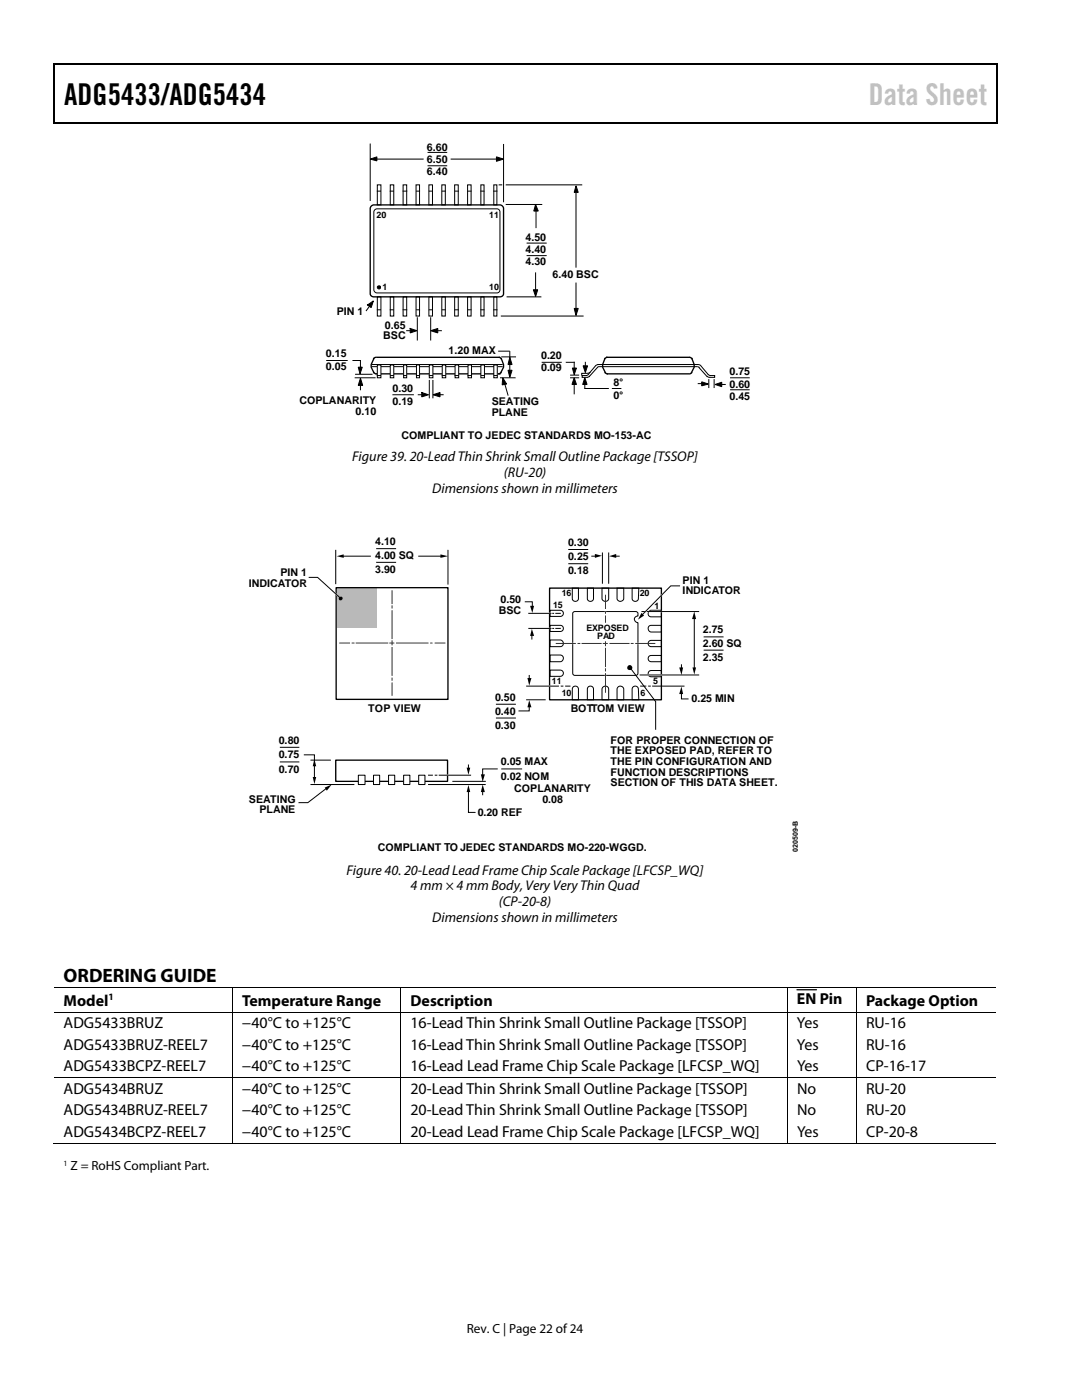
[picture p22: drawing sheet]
<svg xmlns="http://www.w3.org/2000/svg" width="216mm" height="279mm" viewBox="0 0 216 279" stroke-linecap="round" stroke-linejoin="round" font-family="sans-serif">
<defs><g id="words">
<text font-size="6" x="12.8" y="21">ADG5433/ADG5434</text>
<text font-size="6" fill="#c0c0c0" x="173.3" y="21">Data Sheet</text>
<text font-size="3.9" x="12.7" y="196">ORDERING GUIDE</text>
<g font-size="3.2">
<text x="12.7" y="200.7">Model</text>
<text x="48.3" y="200.7">Temperature Range</text>
<text x="81.9" y="200.7">Description</text>
<text x="159" y="200.4">EN Pin</text>
<text x="172.8" y="200.7">Package Option</text>
<text x="12.7" y="205.2">ADG5433BRUZ</text>
<text x="12.7" y="209.5">ADG5433BRUZ-REEL7</text>
<text x="48.3" y="209.5">−40°C to +125°C</text>
<text x="48.3" y="205.2">−40°C to +125°C</text>
<text x="81.9" y="209.5">16-Lead Thin Shrink Small Outline Package [TSSOP]</text>
<text x="81.9" y="205.2">16-Lead Thin Shrink Small Outline Package [TSSOP]</text>
<text x="159" y="209.5">Yes</text>
<text x="159" y="205.2">Yes</text>
<text x="172.8" y="209.5">RU-16</text>
<text x="172.8" y="205.2">RU-16</text>
<text x="12.7" y="213.8">ADG5433BCPZ-REEL7</text>
<text x="48.3" y="213.8">−40°C to +125°C</text>
<text x="81.9" y="213.8">16-Lead Lead Frame Chip Scale Package [LFCSP_WQ]</text>
<text x="159" y="213.8">Yes</text>
<text x="172.8" y="213.8">CP-16-17</text>
<text x="12.7" y="218.2">ADG5434BRUZ</text>
<text x="48.3" y="218.2">−40°C to +125°C</text>
<text x="81.9" y="218.2">20-Lead Thin Shrink Small Outline Package [TSSOP]</text>
<text x="159" y="218.2">No</text>
<text x="172.8" y="218.2">RU-20</text>
<text x="12.7" y="222.5">ADG5434BRUZ-REEL7</text>
<text x="12.7" y="226.8">ADG5434BCPZ-REEL7</text>
<text x="48.3" y="222.5">−40°C to +125°C</text>
<text x="48.3" y="226.8">−40°C to +125°C</text>
<text x="81.9" y="222.5">20-Lead Thin Shrink Small Outline Package [TSSOP]</text>
<text x="81.9" y="226.8">20-Lead Lead Frame Chip Scale Package [LFCSP_WQ]</text>
<text x="159" y="222.5">No</text>
<text x="159" y="226.8">Yes</text>
<text x="172.8" y="222.5">RU-20</text>
<text x="172.8" y="226.8">CP-20-8</text>
</g>
<g font-size="2.8">
<text x="70.3" y="92.1">Figure 39. 20-Lead Thin ShrinkSmall Outline Package [TSSOP]</text>
<text x="100.5" y="95.2">(RU-20)</text>
<text x="86.3" y="98.4">Dimensions shown in millimeters</text>
<text x="69.1" y="174.5">Figure 40. 20-Lead Lead Frame Chip Scale Package [LFCSP_WQ]</text>
<text x="81.9" y="177.7">4 mm × 4 mm Body, Very Very Thin Quad</text>
<text x="86.3" y="184">Dimensions shown in millimeters</text>
<text x="99.5" y="180.9">(CP-20-8)</text>
</g>
<g font-size="2.6">
<text x="14.1" y="233.5">Z = RoHS Compliant Part.</text>
<text x="93.2" y="266">Rev. C | Page 22 of 24</text>
</g>
<g font-size="2.1">
<text x="85.2" y="30">6.60</text>
<text x="85.2" y="32.5">6.50</text>
<text x="85.2" y="35">6.40</text>
<text x="104.9" y="48">4.50</text>
<text x="104.9" y="50.5">4.40</text>
<text x="104.9" y="53">4.30</text>
<text x="110.3" y="55.4">6.40 BSC</text>
<text x="67.2" y="62.9">PIN 1</text>
<text x="76.8" y="65.6">0.65</text>
<text x="65" y="71.3">0.15</text>
<text x="76.5" y="67.8">BSC</text>
<text x="89.5" y="70.6">1.20 MAX</text>
<text x="108" y="71.6">0.20</text>
<text x="65" y="73.8">0.05</text>
<text x="108" y="74.1">0.09</text>
<text x="122.4" y="77.1">8°</text>
<text x="145.6" y="74.9">0.75</text>
<text x="145.6" y="77.4">0.60</text>
<text x="59.7" y="80.7">COPLANARITY</text>
<text x="71" y="82.8">0.10</text>
<text x="78.3" y="78.3">0.30</text>
<text x="78.3" y="80.8">0.19</text>
<text x="98.1" y="80.8">SEATING</text>
<text x="98.1" y="83">PLANE</text>
<text x="122.4" y="79.5">0°</text>
<text x="145.6" y="79.9">0.45</text>
<text x="80.1" y="87.6">COMPLIANT TO JEDEC STANDARDS MO-153-AC</text>
<text x="74.9" y="108.8">4.10</text>
<text x="74.9" y="111.6">4.00 SQ</text>
<text x="113.4" y="109">0.30</text>
<text x="113.4" y="111.8">0.25</text>
<text x="49.7" y="117.1">INDICATOR</text>
<text x="55.9" y="114.9">PIN 1</text>
<text x="74.9" y="114.4">3.90</text>
<text x="113.4" y="114.6">0.18</text>
<text x="136.2" y="118.6">INDICATOR</text>
<text x="136.2" y="116.5">PIN 1</text>
<text x="99.5" y="122.5">BSC</text>
<text x="99.9" y="120.4">0.50</text>
<text x="140.3" y="126.3">2.75</text>
<text x="140.3" y="129.2">2.60 SQ</text>
<text x="140.3" y="132">2.35</text>
<text x="73.5" y="142.1">TOP VIEW</text>
<text x="98.8" y="139.9">0.50</text>
<text x="98.8" y="142.7">0.40</text>
<text x="113.9" y="142.1">BOTTOM VIEW</text>
<text x="138" y="140.1">0.25 MIN</text>
<text x="55.6" y="148.5">0.80</text>
<text x="98.8" y="145.5">0.30</text>
<text x="121.8" y="148.4">FOR PROPER CONNECTION OF</text>
<text x="55.6" y="151.4">0.75</text>
<text x="55.6" y="154.2">0.70</text>
<text x="99.9" y="152.7">0.05 MAX</text>
<text x="99.9" y="155.6">0.02 NOM</text>
<text x="121.8" y="150.5">THE EXPOSED PAD, REFER TO</text>
<text x="121.8" y="152.6">THE PIN CONFIGURATION AND</text>
<text x="121.8" y="154.8">FUNCTION DESCRIPTIONS</text>
<text x="49.7" y="160.2">SEATING</text>
<text x="102.6" y="158.1">COPLANARITY</text>
<text x="108.2" y="160.2">0.08</text>
<text x="121.8" y="156.9">SECTION OF THIS DATA SHEET.</text>
<text x="51.8" y="162.3">PLANE</text>
<text x="95.3" y="162.8">0.20 REF</text>
<text x="75.4" y="169.9">COMPLIANT TO JEDEC STANDARDS MO-220-WGGD.</text>
</g>
<text font-size="1.9" x="21.7" y="199.7">1</text>
<g font-size="1.8">
<text x="75.1" y="43.4">20</text>
<text x="97.6" y="43.5">11</text>
<text x="76.3" y="57.8">1</text>
<text x="97.6" y="57.8">10</text>
<text x="112.1" y="119">16</text>
<text x="127.7" y="119">20</text>
<text x="110.4" y="121.4">15</text>
<text x="117" y="125.9">EXPOSED</text>
<text x="130.6" y="121.5">1</text>
<text x="119.2" y="127.4">PAD</text>
<text x="110.1" y="136.4">11</text>
<text x="130.3" y="136.5">5</text>
<text x="112.1" y="138.9">10</text>
<text x="127.8" y="138.8">6</text>
</g>
<text font-size="1.6" x="12.7" y="232.6">1</text>
<text font-size="1.4" x="159.2" y="170" transform="rotate(-90 159.2 170)">020509-B</text>
</g></defs>
<path d="M10.7 12.7h.2v1h-.2zM198.9 12.7h.2v1h-.2zM198.9 12.7h.2v.3h-.2zM133.2 24.4h.3v.3h-.3zM198.9 24.4h.2v.3h-.2z" fill="#000"/>
<path d="M10.7 12.8h188.2M10.8 13.7v11M199 13.7v11M198.9 24.5h-188.2M159 197.5h3.9" fill="none" stroke="#000" stroke-width=".25"/>
<g fill="none" stroke="#000" stroke-width=".2">
<path d="M10.8 197.1h188M46.4 197.2v4.7M80 197.2v4.7M157.1 197.2v4.7M170.9 197.2v4.7M10.8 202h188M10.8 215.1h188M46.4 202.1v12.9M46.4 215.1v13.1M80 202.1v12.9M80 215.1v13.1M157.1 202.1v12.9"/>
<path d="M157.1 215.1v13.1M170.9 202.1v12.9M170.9 215.1v13.1M10.5 228.1h35.8M46.5 228.1h33.4M80.1 228.1h76.9M157.2 228.1h13.6M171 228.1h27.8"/>
</g>
<path d="M75.3 59.2h.7v3.9h-.7z" fill="#fff"/>
<path d="M75.3 59.2h.7v3.9h-.7zM75.3 61.8h.6" fill="none" stroke="#000" stroke-width=".2"/>
<path d="M77.9 59.2h.7v3.9h-.7z" fill="#fff"/>
<path d="M77.9 59.2h.7v3.9h-.7zM77.9 61.8h.6" fill="none" stroke="#000" stroke-width=".2"/>
<path d="M80.4 59.2h.8v3.9h-.8z" fill="#fff"/>
<path d="M80.4 59.2h.8v3.9h-.8zM80.4 61.8h.8" fill="none" stroke="#000" stroke-width=".2"/>
<path d="M83 59.2h.7v3.9h-.7z" fill="#fff"/>
<path d="M83 59.2h.7v3.9h-.7zM83.1 61.8h.6" fill="none" stroke="#000" stroke-width=".2"/>
<path d="M85.6 59.2h.7v3.9h-.7z" fill="#fff"/>
<path d="M85.6 59.2h.7v3.9h-.7zM85.7 61.8h.6" fill="none" stroke="#000" stroke-width=".2"/>
<path d="M88.2 59.2h.7v3.9h-.7z" fill="#fff"/>
<path d="M88.2 59.2h.7v3.9h-.7zM88.2 61.8h.7" fill="none" stroke="#000" stroke-width=".2"/>
<path d="M90.7 59.2h.7v3.9h-.7z" fill="#fff"/>
<path d="M90.7 59.2h.7v3.9h-.7zM90.8 61.8h.6" fill="none" stroke="#000" stroke-width=".2"/>
<path d="M93.3 59.2h.7v3.9h-.7z" fill="#fff"/>
<path d="M93.3 59.2h.7v3.9h-.7zM93.4 61.8h.6" fill="none" stroke="#000" stroke-width=".2"/>
<path d="M95.9 59.2h.7v3.9h-.7z" fill="#fff"/>
<path d="M95.9 59.2h.7v3.9h-.7zM95.9 61.8h.7" fill="none" stroke="#000" stroke-width=".2"/>
<path d="M98.5 59.2h.6v3.9h-.6z" fill="#fff"/>
<path d="M98.5 59.2h.6v3.9h-.6zM98.5 61.8h.6" fill="none" stroke="#000" stroke-width=".2"/>
<path d="M75.3 36.9h.7v4h-.7z" fill="#fff"/>
<path d="M75.3 36.9h.7v4h-.7zM75.3 38.1h.6" fill="none" stroke="#000" stroke-width=".2"/>
<path d="M77.9 36.9h.7v4h-.7z" fill="#fff"/>
<path d="M77.9 36.9h.7v4h-.7zM77.9 38.1h.6" fill="none" stroke="#000" stroke-width=".2"/>
<path d="M80.4 36.9h.8v4h-.8z" fill="#fff"/>
<path d="M80.4 36.9h.8v4h-.8zM80.4 38.1h.8" fill="none" stroke="#000" stroke-width=".2"/>
<path d="M83 36.9h.7v4h-.7z" fill="#fff"/>
<path d="M83 36.9h.7v4h-.7zM83.1 38.1h.6" fill="none" stroke="#000" stroke-width=".2"/>
<path d="M85.6 36.9h.7v4h-.7z" fill="#fff"/>
<path d="M85.6 36.9h.7v4h-.7zM85.7 38.1h.6" fill="none" stroke="#000" stroke-width=".2"/>
<path d="M88.2 36.9h.7v4h-.7z" fill="#fff"/>
<path d="M88.2 36.9h.7v4h-.7zM88.2 38.1h.7" fill="none" stroke="#000" stroke-width=".2"/>
<path d="M90.7 36.9h.7v4h-.7z" fill="#fff"/>
<path d="M90.7 36.9h.7v4h-.7zM90.8 38.1h.6" fill="none" stroke="#000" stroke-width=".2"/>
<path d="M93.3 36.9h.7v4h-.7z" fill="#fff"/>
<path d="M93.3 36.9h.7v4h-.7zM93.4 38.1h.6" fill="none" stroke="#000" stroke-width=".2"/>
<path d="M95.9 36.9h.7v4h-.7z" fill="#fff"/>
<path d="M95.9 36.9h.7v4h-.7zM95.9 38.1h.7" fill="none" stroke="#000" stroke-width=".2"/>
<path d="M98.5 36.9h.6v4h-.6z" fill="#fff"/>
<g fill="none" stroke="#000" stroke-width=".2">
<path d="M73.9 28.7v11.3M74.8 31.8h9.6M90 31.8h9.3M98.5 36.9h.6v4h-.6zM98.5 38.1h.6M99.6 36.9h.5M100.5 28.8v11.5M101 36.9h15.1M114.9 37.9v15.4M74.8 41.9l.4-.2h23.4a.94 .94 0 0 1 1.2 .6v14.4a1.67 1.67 0 0 1-.4 1.7l-23.3 .1a1.14 1.14 0 0 1-1.5-.7v-15.5zM101 40.8h7.1M101.2 59.2h6.7"/>
<path d="M106.9 54.5v4.4M107 41.3v4.1M114.9 56.5v5.8M73.3 60.9l1.2-.9-.4 1.4zM74 60.8l-.9 1.2M74.2 73.2h26M74.2 72.7h26M100 63.1h16.4"/>
</g>
<path d="M74.1 41.1l.5-.2h24.6a1.07 1.07 0 0 1 1.3 .7v16.1a1.29 1.29 0 0 1-.5 1.5h-24.6a1.25 1.25 0 0 1-1.5-.6v-17zM74.5 74.3l.6 .3h24.7M74.6 71.6l-.5 1.1v.6l.5 1M75.1 71.3h-.3l-.3 .4M75.2 71.3h24.5M99.5 71.3l.4 .2 .1 .2M100 71.6l.5 1.1v.6l-.6 1M100 74.3l-.6 .3" fill="none" stroke="#000" stroke-width=".27"/>
<g fill="#000" stroke="#000" stroke-width=".2">
<path d="M73.9 31.7l1.3-.4v.8zM99.1 31.3l1.4 .4-1.4 .5zM114.9 37.1l.5 1.3h-.8zM106.4 57.8h.9l-.4 1.4zM106.9 40.8l.5 1.3h-.9zM114.6 61.6h.8l-.5 1.4z"/>
<circle cx="75.6" cy="57.3" r=".31"/>
</g>
<path d="M73.3 60.9l1.2-.9-.4 1.4z" fill="#000"/>
<path d="M77.9 72.8h.7v2.6h-.7z" fill="#fff"/>
<path d="M77.9 72.8h.7v2.6h-.7zM78 75h.5" fill="none" stroke="#000" stroke-width=".2"/>
<path d="M80.5 72.8h.7v2.6h-.7z" fill="#fff"/>
<path d="M80.5 72.8h.7v2.6h-.7zM80.5 75h.6" fill="none" stroke="#000" stroke-width=".2"/>
<path d="M83.1 72.8h.6v2.6h-.6z" fill="#fff"/>
<path d="M83.1 72.8h.6v2.6h-.6zM83.1 75h.6" fill="none" stroke="#000" stroke-width=".2"/>
<path d="M85.7 72.8h.7v2.6h-.7z" fill="#fff"/>
<path d="M85.7 72.8h.7v2.6h-.7zM85.7 75h.6" fill="none" stroke="#000" stroke-width=".2"/>
<path d="M88.2 72.8h.7v2.6h-.7z" fill="#fff"/>
<path d="M88.2 72.8h.7v2.6h-.7zM88.2 75h.7" fill="none" stroke="#000" stroke-width=".2"/>
<path d="M90.8 72.8h.7v2.6h-.7z" fill="#fff"/>
<path d="M90.8 72.8h.7v2.6h-.7zM90.8 75h.6" fill="none" stroke="#000" stroke-width=".2"/>
<path d="M93.4 72.8h.7v2.6h-.7z" fill="#fff"/>
<path d="M93.4 72.8h.7v2.6h-.7zM93.4 75h.6" fill="none" stroke="#000" stroke-width=".2"/>
<path d="M95.9 72.8h.8v2.6h-.8z" fill="#fff"/>
<path d="M95.9 72.8h.8v2.6h-.8zM96.1 75h.5" fill="none" stroke="#000" stroke-width=".2"/>
<path d="M98.5 72.8h.7v2.6h-.7z" fill="#fff"/>
<g fill="none" stroke="#000" stroke-width=".2">
<path d="M65.2 71.9h4.1M70.9 75.4h3.9M71 74.7h3.2M71.9 72v1.9M71.9 76.6v1.2M81.2 66h1.3M81.9 65.6l1.3 .4-1.3 .4zM83.3 63.4v4.5M83.5 78.8h1.3M84.2 78.3l1.3 .5-1.3 .4zM85.7 75.9v3.5M85.9 66l1.5-.4v.8z"/>
<path d="M85.9 63.4v4.5M86.4 75.9v3.5M86.7 66h1.4M87.1 78.8h1.3M98.5 72.8h.7v2.6h-.7zM98.6 75h.5M99.5 70.1h2.1M99.9 75.4h2.9M100.1 71.2h2.8M101.7 70.2v4.5M117.8 74.3l-.7 .2"/>
</g>
<path d="M71.9 75.5l.5 1.4h-.9zM71.5 73.3h.8l-.5 1.3zM86.4 78.8l1.4-.5v.9zM101.4 73.9h.8l-.5 1.4zM101.7 71.3l.5 1.4h-.8z" fill="#000" stroke="#000" stroke-width=".2"/>
<path d="M81.9 65.6l1.3 .4-1.3 .4zM85.9 66l1.5-.4v.8z" fill="#000"/>
<path d="M84.2 78.3l1.3 .5-1.3 .4zM87.1 78.8h1.3z" fill="#000"/>
<path d="M116.1 74.5h1l-1 .4z" fill="#fff"/>
<g fill="none" stroke="#000" stroke-width=".2">
<path d="M100.8 76.7l.6 2.2M113.9 75.4h1.6M113.9 74.9h1.6M114.6 72.3v1.8M114.6 76.4v2.2M116.7 77.5h4.7M116.7 76.1v1.3M116.8 72.3v1.3M117 75h-.8v.3h1.1l.4-.3M117.1 74.5h-1v.4M119.5 73.2l-.3 .1-1.6 1.8M119.6 73.2h.5"/>
<path d="M120.1 72.7a1.25 1.25 0 0 0-1.3 .3l-1.5 1.8-.4 .2M120.3 73.2h18.1M120.3 72.7h18.2M138.6 72.7l1.1 .2 1.6 1.8 .5 .3M138.6 73.2h.4M139.1 73.2l.5 .2M139.3 76.6h1.3M139.5 73.4l1.6 1.7M141.4 75.8v1.5M141.7 75h.9v.3h-1.2l-.3-.3M142.5 75.8v1.5M143.3 76.7h1.4"/>
</g>
<path d="M120.7 74.3l.1 .2 .5 .1M120.7 71.6l-.5 1.1v.6l.6 1M121.1 71.3h16.4l.7 .4M121.2 71.3l-.6 .4M121.2 74.6h16.3M138.1 71.6l.4 1.1v.6l-.5 1M138.1 74.3l-.1 .2-.5 .1" fill="none" stroke="#000" stroke-width=".27"/>
<path d="M100.3 75.4l.8 1.2-.9 .2zM114.6 75.4l.4 1.3h-.9zM114.2 73.4h.8l-.4 1.4zM116.7 75.4l.4 1.3h-.8zM116.4 73h.8l-.4 1.3zM140 76.2l1.4 .4-1.4 .4zM142.7 76.7l1.3-.4v.9z" fill="#000" stroke="#000" stroke-width=".2"/>
<path d="M75.3 72.8h.7v2.6h-.7z" fill="#fff"/>
<g fill="none" stroke="#000" stroke-width=".2">
<path d="M85.4 33.1h3.7M85.4 30.4h3.7M105.2 51h3.8M105.2 48.5h3.8M70.4 71.9h1.5M75.3 72.8h.7v2.6h-.7zM75.3 75h.6M78.4 78.8h4.1M108.2 72.3h3.8M113 72.3h1.6M122.2 77.5h1.7M145.8 75.4h3.7"/>
<path d="M145.8 77.8h3.7M113.4 109.7h4M113.4 112.5h4M114.3 122.2l.4-.2h12.2l.3 .2 .1 .7a.71 .71 0 0 0-.7 .7 .71 .71 0 0 0 .7 .8v9.9l-.2 .4-12.4 .1-.2-.1-.2-.4zM99 140.5h3.9M99 143.3h3.9"/>
</g>
<path d="M67.2 117.5h7.9v7.9h-7.9z" fill="#b5b7b9"/>
<g fill="none" stroke="#000" stroke-width=".2">
<path d="M67 109.8v6.7M75.1 109.5h3.9M75.1 112.2h3.9M89.4 109.8v6.8M104.7 120.1h1.5v1.1M105 139.7h3.9M105.6 134.7v.9M106.1 126.7v.9M140.4 127.1h4M140.4 129.8h4M55.8 149.1h3.9M55.8 152.1h3.9"/>
<path d="M62 156.6h8.7M65.2 157.3l-3.8 2.9h-1.8M85.4 156.6h11.5M90.4 155.9h6.4M93.5 152.7v.8M93.5 157.8v4.3h1.4M96.3 157.8v.8M99.3 153.5h-3v1.3M100 153.5h4.2M105.6 140.9v1h-2.1"/>
</g>
<path d="M67 151.7h22.3v4.2h-22.3z" fill="none" stroke="#000" stroke-width=".27"/>
<path d="M105.2 135.3h.8l-.4 1.5zM105.8 120.9h.8l-.4 1.4zM106.1 125.5l.5 1.4h-.8zM64.8 157.2l1.4-.6-1 1.2zM93.1 153.2h.7l-.3 1.4zM93.5 156.7l.3 1.4h-.7zM95.9 154.5h.9l-.5 1.5zM96.3 156.6l.5 1.5h-.9zM105.6 139.7l.4 1.5h-.8z" fill="#000"/>
<path d="M138.5 123.3v10.2" fill="none" stroke="#010101" stroke-width=".2"/>
<g fill="#010101">
<path d="M138.5 122l.4 1.5h-.8z"/>
<path d="M138.2 133.2h.7l-.4 1.4z"/>
</g>
<path d="M60.6 150.6h2.1v2.2M62.7 152.7v2.6" fill="none" stroke="#000" stroke-width=".2"/>
<path d="M62.4 155.1h.7l-.4 1.4zM62.7 151.5l.4 1.4h-.7z" fill="#000"/>
<path d="M83.5 111h4.7" fill="none" stroke="#010101" stroke-width=".2"/>
<path d="M87.9 110.6l1.5 .4-1.5 .3z" fill="#010101"/>
<path d="M68.3 111h5.7" fill="none" stroke="#010101" stroke-width=".2"/>
<path d="M67.2 111l1.4-.4v.7z" fill="#010101"/>
<path d="M67.1 117.3h22.3v22.3h-22.3z" fill="none" stroke="#000" stroke-width=".27"/>
<path d="M66.8 118.3l.6 .6M114.3 128.4h.1M120.8 129.6v.2M120.8 134.8v.2M127.2 128.4h.3M131.6 136.9h.6M89 154.7h.6" fill="none" stroke="#fff" stroke-width=".27"/>
<g fill="none" stroke="#000" stroke-width=".2">
<path d="M61.6 115.2h1.8l4.6 4.2M114.2 117.4h1.2v2.1a.62 .62 0 0 1-.6 .5 .62 .62 0 0 1-.6-.5zM117.2 117.4h1.2v2.1a.62 .62 0 0 1-.6 .5 .62 .62 0 0 1-.6-.5zM118 111h1M120.1 117.4h1.4v2.1a.68 .68 0 0 1-.7 .5 .68 .68 0 0 1-.7-.5zM120.2 110.4v6M121.5 110.4v6M122.7 111h1M123.1 117.4h1.4v2.1a.69 .69 0 0 1-.7 .5 .69 .69 0 0 1-.7-.5zM126.1 117.4h1.4l-.1 2.1a.63 .63 0 0 1-.6 .5 .63 .63 0 0 1-.7-.5zM109.7 133.7h2.1a.62 .62 0 0 1 .6 .7 .62 .62 0 0 1-.6 .6h-2.1zM109.7 130.7h2.1a.67 .67 0 0 1 .6 .7 .67 .67 0 0 1-.6 .7h-2.1z"/>
<path d="M109.7 127.7h2.1a.67 .67 0 0 1 .6 .7 .67 .67 0 0 1-.6 .7h-2.1zM109.7 124.8h2.1a.61 .61 0 0 1 .6 .6 .61 .61 0 0 1-.6 .6h-2.1zM109.7 121.8h2.1a.61 .61 0 0 1 .6 .6 .61 .61 0 0 1-.6 .6h-2.1zM114.4 137.1a.62 .62 0 0 1 .6-.1 .62 .62 0 0 1 .4 .5v2.2h-1.2v-2.2zM117.4 137.1a.62 .62 0 0 1 .6-.1 .62 .62 0 0 1 .4 .5v2.2h-1.2v-2.2zM120.3 137.1a.66 .66 0 0 1 .7-.1 .66 .66 0 0 1 .5 .5v2.2h-1.4v-2.2zM123.3 137.1a.68 .68 0 0 1 1.2 .4v2.2h-1.4v-2.2zM125.7 133.2l5.1 6.8v5.6M126.3 137.1a.63 .63 0 0 1 .7-.1 .63 .63 0 0 1 .4 .5l.1 2.2h-1.4v-2.2zM127.7 136.9h1.3M129.3 136.9h.6M129.5 134l.4-.2h2.1v1.3h-2.1a.63 .63 0 0 1-.5-.4 .63 .63 0 0 1 .1-.7z"/>
<path d="M129.5 131l.4-.2h2.1v1.3h-2.1a.63 .63 0 0 1-.5-.4 .63 .63 0 0 1 .1-.7zM129.5 128l.4-.2h2.1v1.3h-2.1a.63 .63 0 0 1-.5-.4 .63 .63 0 0 1 .1-.7zM129.5 125l.4-.2h2.1v1.3h-2.1a.71 .71 0 0 1-.4-1.1zM129.5 122l.4-.2h2.1v1.3h-2.1a.64 .64 0 0 1-.5-.4 .64 .64 0 0 1 .1-.7zM130.1 136.9h6.5M136 138.2v1.3h1.4M136 132.7v.8M62 151.7h4M85.4 154.7h1M86.7 154.7h.6M87.5 154.7h6.5"/>
</g>
<g fill="#000">
<path d="M118.7 110.6l1.4 .3-1.4 .4zM121.5 111l1.5-.4v.7zM135.5 133.2h.8l-.3 1.5zM136 137l.3 1.5h-.8z"/>
<circle cx="68" cy="119.5" r=".39"/>
<circle cx="125.7" cy="133.2" r=".5"/>
</g>
<g fill="none" stroke="#333" stroke-width=".2">
<path d="M78.2 117.9v2.6M67.8 128.3h1.9M70.3 128.3h.3M71.1 128.3h6.3M77.8 128.3h.8M78.2 120.9v.4M78.2 121.9v5.5M78.2 127.9v.8M78.2 129.2v5.6M78.2 135.3v.5M78.2 136.3v2.5M79.1 128.3h6.3"/>
<path d="M85.9 128.3h.3M86.8 128.3h2"/>
</g>
<g fill="#fff" stroke="#000" stroke-width=".2">
<path d="M71.5 154.7h1.3v1.9h-1.3z"/>
<path d="M74.5 154.7h1.3v1.9h-1.3z"/>
<path d="M77.5 154.7h1.3v1.9h-1.3z"/>
<path d="M80.5 154.7h1.3v1.9h-1.3z"/>
<path d="M83.5 154.7h1.3v1.9h-1.3z"/>
</g>
<path d="M109.7 117.4h22.3v22.3h-22.3z" fill="none" stroke="#000" stroke-width=".27"/>
<path d="M109.4 122.4h.5M109.4 125.4h.5M109.4 136.9h.5" fill="none" stroke="#fff" stroke-width=".27"/>
<path d="M105 136.9h6.5M105.5 122.4h4.4M105.5 125.4h4.4M110.3 122.4h.2M110.3 125.4h.2M110.9 122.4h.9M110.9 125.4h.9M111.9 136.9h.5M112.8 136.9h1" fill="none" stroke="#000" stroke-width=".2"/>
<path d="M128.9 122h3.6z" fill="#fff"/>
<path d="M132.2 118.5l-3.8 4M128.9 122h3.6" fill="none" stroke="#fff" stroke-width=".27"/>
<path d="M135.7 116.9h-1.9l-5.7 5.9M128 122h11.5" fill="none" stroke="#000" stroke-width=".2"/>
<path d="M128 122.3l.5 .6-1.2 .8z" fill="#000"/>
<path d="M128.9 134.7h3.6z" fill="#fff"/>
<path d="M120.8 122v.2M128.9 134.7h3.6" fill="none" stroke="#fff" stroke-width=".27"/>
<path d="M127.6 134.7h11.9" fill="none" stroke="#000" stroke-width=".2"/>
<g fill="none" stroke="#333" stroke-width=".2">
<path d="M120.8 118.8v2.6M111 128.4h3.8M115.3 128.4h.4M116.1 128.4h3.9M120.4 128.4h.8M120.8 122v.5M120.8 122.9v1.3M120.8 128.1v.8M120.8 129.4v3.6M120.8 133.5v.4M120.8 134.5v3.7M121.7 128.4h3.8"/>
<path d="M126 128.4h.3M126.9 128.4h3.8"/>
</g>
<use href="#words"/>
</svg>
